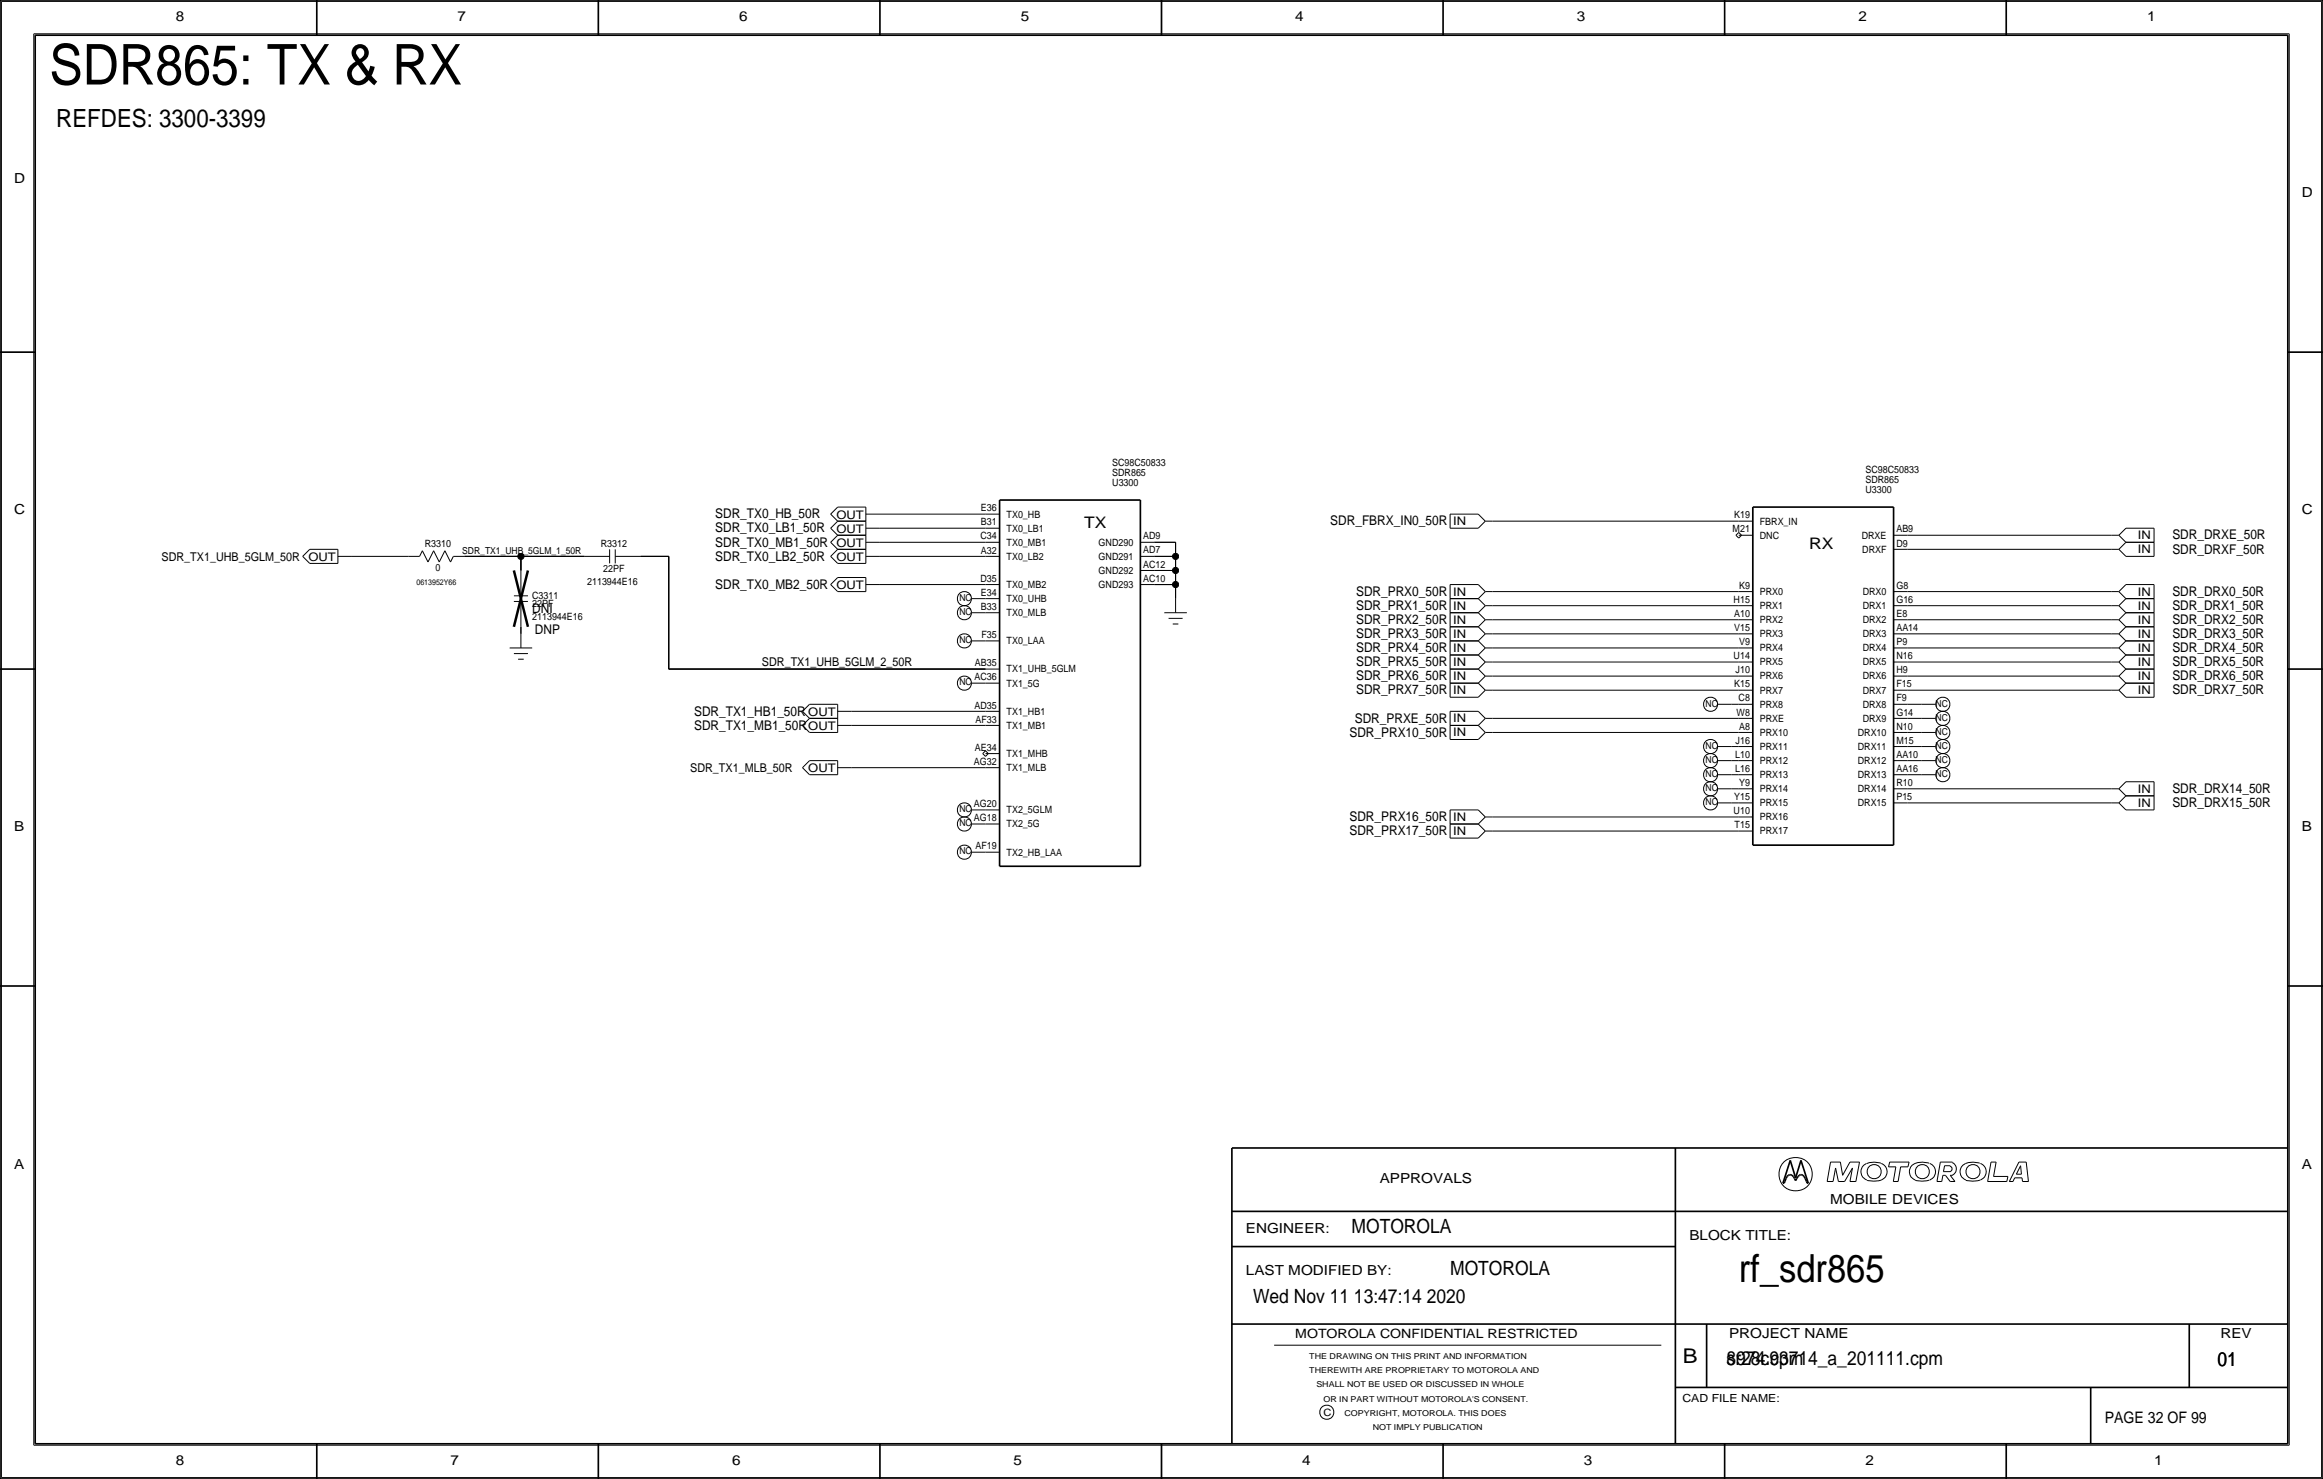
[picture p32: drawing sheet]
<svg xmlns="http://www.w3.org/2000/svg" width="419mm" height="267mm" viewBox="0 0 419 267" stroke-linecap="round" stroke-linejoin="round" font-family="sans-serif">
<defs><g id="words">
<text font-size="10.1" x="8.9" y="15.2">SDR865: TX &amp; RX</text>
<text font-size="7" x="313.7" y="231.1">rf_sdr865</text>
<text font-size="4.5" x="10.2" y="22.9">REFDES: 3300-3399</text>
<text font-size="3.7" x="303.6" y="245.7">B</text>
<g font-size="3.5">
<text x="243.8" y="222.2">MOTOROLA</text>
<text x="261.6" y="229.9">MOTOROLA</text>
<text x="226.1" y="234.9">Wed Nov 11 13:47:14 2020</text>
<text x="311.5" y="246.2">8974.cpm</text>
<text x="311.5" y="246.2">sr28c93714_a_201111.cpm</text>
<text x="400" y="246.4">01</text>
</g>
<g font-size="2.9">
<text x="195.6" y="95.2">TX</text>
<text x="326.4" y="99.1">RX</text>
<text x="379.7" y="256.5">PAGE 32 OF 99</text>
</g>
<g font-size="2.5">
<text x="31.7" y="3.8">8</text>
<text x="82.6" y="3.8">7</text>
<text x="133.3" y="3.8">6</text>
<text x="184.1" y="3.8">5</text>
<text x="233.7" y="3.8">4</text>
<text x="284.5" y="3.8">3</text>
<text x="335.3" y="3.8">2</text>
<text x="387.3" y="3.8">1</text>
<text x="2.5" y="33">D</text>
<text x="415.3" y="35.6">D</text>
<text x="2.5" y="92.7">C</text>
<text x="415.3" y="92.7">C</text>
<text x="2.5" y="149.9">B</text>
<text x="415.3" y="149.9">B</text>
<text x="2.5" y="210.8">A</text>
<text x="248.9" y="213.4">APPROVALS</text>
<text x="415.3" y="210.8">A</text>
<text x="330.2" y="217.2">MOBILE DEVICES</text>
<text x="224.8" y="222.2">ENGINEER:</text>
<text x="304.8" y="223.5">BLOCK TITLE:</text>
<text x="224.8" y="229.9">LAST MODIFIED BY:</text>
<text x="312" y="241.2">PROJECT NAME</text>
<text x="400.6" y="241.3">REV</text>
<text x="31.7" y="264.2">8</text>
<text x="81.3" y="264.2">7</text>
<text x="132.1" y="264.2">6</text>
<text x="182.9" y="264.2">5</text>
<text x="234.9" y="264.2">4</text>
<text x="285.8" y="264.2">3</text>
<text x="336.5" y="264.2">2</text>
<text x="388.6" y="264.2">1</text>
</g>
<g font-size="2.4">
<text x="129" y="93.5">SDR_TX0_HB_50R</text>
<text x="240" y="94.7">SDR_FBRX_IN0_50R</text>
<text x="129" y="101.1">SDR_TX0_LB2_50R</text>
<text x="129" y="98.6">SDR_TX0_MB1_50R</text>
<text x="129" y="96">SDR_TX0_LB1_50R</text>
<text x="391.9" y="97.3">SDR_DRXE_50R</text>
<text x="391.9" y="99.8">SDR_DRXF_50R</text>
<text x="129" y="106.2">SDR_TX0_MB2_50R</text>
<text x="244.7" y="107.4">SDR_PRX0_50R</text>
<text x="391.9" y="107.4">SDR_DRX0_50R</text>
<text x="96" y="110.5">DNI</text>
<text x="244.7" y="110">SDR_PRX1_50R</text>
<text x="244.7" y="112.5">SDR_PRX2_50R</text>
<text x="391.9" y="112.5">SDR_DRX2_50R</text>
<text x="391.9" y="110">SDR_DRX1_50R</text>
<text x="96.5" y="114.3">DNP</text>
<text x="244.7" y="117.6">SDR_PRX4_50R</text>
<text x="244.7" y="115.1">SDR_PRX3_50R</text>
<text x="391.9" y="117.6">SDR_DRX4_50R</text>
<text x="391.9" y="115.1">SDR_DRX3_50R</text>
<text x="244.7" y="120.1">SDR_PRX5_50R</text>
<text x="244.7" y="122.7">SDR_PRX6_50R</text>
<text x="244.7" y="125.2">SDR_PRX7_50R</text>
<text x="391.9" y="122.7">SDR_DRX6_50R</text>
<text x="391.9" y="125.2">SDR_DRX7_50R</text>
<text x="391.9" y="120.1">SDR_DRX5_50R</text>
<text x="125.2" y="129">SDR_TX1_HB1_50R</text>
<text x="125.2" y="131.6">SDR_TX1_MB1_50R</text>
<text x="244.4" y="130.3">SDR_PRXE_50R</text>
<text x="243.5" y="132.8">SDR_PRX10_50R</text>
<text x="391.9" y="143">SDR_DRX14_50R</text>
<text x="243.5" y="148.1">SDR_PRX16_50R</text>
<text x="391.9" y="145.5">SDR_DRX15_50R</text>
<text x="243.5" y="150.6">SDR_PRX17_50R</text>
</g>
<text font-size="2.3" x="233.7" y="241.3">MOTOROLA CONFIDENTIAL RESTRICTED</text>
<g font-size="2.2">
<text x="29.1" y="101.1">SDR_TX1_UHB_5GLM_50R</text>
<text x="137.5" y="120.1">SDR_TX1_UHB_5GLM_2_50R</text>
<text x="124.5" y="139.2">SDR_TX1_MLB_50R</text>
</g>
<g font-size="2.1">
<text x="150.9" y="93.5">OUT</text>
<text x="262.2" y="94.7">IN</text>
<text x="55.6" y="101.1">OUT</text>
<text x="150.9" y="96.1">OUT</text>
<text x="150.9" y="98.6">OUT</text>
<text x="150.9" y="101.1">OUT</text>
<text x="385.7" y="97.2">IN</text>
<text x="385.7" y="99.8">IN</text>
<text x="150.9" y="106.2">OUT</text>
<text x="262.2" y="107.4">IN</text>
<text x="385.7" y="107.4">IN</text>
<text x="262.2" y="109.9">IN</text>
<text x="262.2" y="112.5">IN</text>
<text x="385.7" y="109.9">IN</text>
<text x="385.7" y="112.5">IN</text>
<text x="262.2" y="115">IN</text>
<text x="262.2" y="117.6">IN</text>
<text x="385.7" y="115">IN</text>
<text x="385.7" y="117.6">IN</text>
<text x="262.2" y="120.1">IN</text>
<text x="262.2" y="122.6">IN</text>
<text x="262.2" y="125.2">IN</text>
<text x="385.7" y="120.1">IN</text>
<text x="385.7" y="122.6">IN</text>
<text x="385.7" y="125.2">IN</text>
<text x="145.8" y="131.6">OUT</text>
<text x="145.8" y="129.1">OUT</text>
<text x="262.2" y="130.3">IN</text>
<text x="262.2" y="132.8">IN</text>
<text x="145.8" y="139.2">OUT</text>
<text x="385.7" y="143">IN</text>
<text x="262.2" y="148">IN</text>
<text x="385.7" y="145.5">IN</text>
<text x="262.2" y="150.6">IN</text>
</g>
<text font-size="2" x="303.5" y="252.7">CAD FILE NAME:</text>
<g font-size="1.8">
<text x="200.7" y="84">SC98C50833</text>
<text x="200.7" y="85.8">SDR865</text>
<text x="200.7" y="87.6">U3300</text>
<text x="336.5" y="85.2">SC98C50833</text>
<text x="336.6" y="88.9">U3300</text>
<text x="336.6" y="87.1">SDR865</text>
<text x="177" y="94.7">B31</text>
<text x="177" y="92.2">E36</text>
<text x="181.6" y="93.3">TX0_HB</text>
<text x="181.6" y="95.9">TX0_LB1</text>
<text x="312.9" y="93.5">K19</text>
<text x="317.5" y="94.6">FBRX_IN</text>
<text x="76.6" y="98.7">R3310</text>
<text x="108.4" y="98.7">R3312</text>
<text x="176.9" y="97.3">C34</text>
<text x="177" y="99.8">A32</text>
<text x="181.6" y="98.4">TX0_MB1</text>
<text x="181.6" y="100.9">TX0_LB2</text>
<text x="198.2" y="100.9">GND291</text>
<text x="198.2" y="98.4">GND290</text>
<text x="206.2" y="99.8">AD7</text>
<text x="206.2" y="97.3">AD9</text>
<text x="312.6" y="96">M21</text>
<text x="317.5" y="97.1">DNC</text>
<text x="335.9" y="97.1">DRXE</text>
<text x="336" y="99.7">DRXF</text>
<text x="342.1" y="98.5">D9</text>
<text x="342.1" y="96">AB9</text>
<text x="78.5" y="103">0</text>
<text x="96" y="107.9">C3311</text>
<text x="105.9" y="105.4">2113944E16</text>
<text x="108.8" y="103.1">22PF</text>
<text x="176.9" y="104.9">D35</text>
<text x="177" y="107.4">E34</text>
<text x="181.6" y="106">TX0_MB2</text>
<text x="198.2" y="106">GND293</text>
<text x="198.2" y="103.5">GND292</text>
<text x="206.2" y="104.9">AC10</text>
<text x="206.2" y="102.3">AC12</text>
<text x="313.8" y="106.2">K9</text>
<text x="317.5" y="107.3">PRX0</text>
<text x="336.1" y="107.3">DRX0</text>
<text x="342.1" y="106.2">G8</text>
<text x="96" y="111.8">2113944E16</text>
<text x="96" y="109.5">22PF</text>
<text x="177" y="110">B33</text>
<text x="181.6" y="108.6">TX0_UHB</text>
<text x="181.6" y="111.1">TX0_MLB</text>
<text x="312.8" y="108.7">H15</text>
<text x="312.9" y="113.8">V15</text>
<text x="312.9" y="111.3">A10</text>
<text x="317.5" y="112.4">PRX2</text>
<text x="317.5" y="109.8">PRX1</text>
<text x="336.1" y="112.4">DRX2</text>
<text x="336.1" y="109.8">DRX1</text>
<text x="342.1" y="113.8">AA14</text>
<text x="342.1" y="111.2">E8</text>
<text x="342.1" y="108.7">G16</text>
<text x="177.1" y="115.1">F35</text>
<text x="181.6" y="116.2">TX0_LAA</text>
<text x="312.8" y="118.9">U14</text>
<text x="313.8" y="116.3">V9</text>
<text x="317.5" y="114.9">PRX3</text>
<text x="317.5" y="117.4">PRX4</text>
<text x="317.5" y="120">PRX5</text>
<text x="336.1" y="117.4">DRX4</text>
<text x="336.1" y="120">DRX5</text>
<text x="336.1" y="114.9">DRX3</text>
<text x="342.1" y="118.9">N16</text>
<text x="342.1" y="116.3">P9</text>
<text x="175.8" y="122.7">AC36</text>
<text x="175.9" y="120.1">AB35</text>
<text x="181.6" y="123.8">TX1_5G</text>
<text x="181.6" y="121.3">TX1_UHB_5GLM</text>
<text x="312.9" y="124">K15</text>
<text x="313.1" y="121.4">J10</text>
<text x="317.5" y="122.5">PRX6</text>
<text x="317.5" y="125.1">PRX7</text>
<text x="336.1" y="125.1">DRX7</text>
<text x="336.1" y="122.5">DRX6</text>
<text x="342.1" y="123.9">F15</text>
<text x="342.1" y="121.4">H9</text>
<text x="175.8" y="127.8">AD35</text>
<text x="176" y="130.3">AF33</text>
<text x="181.6" y="131.4">TX1_MB1</text>
<text x="181.6" y="128.9">TX1_HB1</text>
<text x="313.3" y="129">W8</text>
<text x="313.7" y="126.5">C8</text>
<text x="313.8" y="131.6">A8</text>
<text x="317.5" y="130.1">PRXE</text>
<text x="317.5" y="127.6">PRX8</text>
<text x="336.1" y="130.1">DRX9</text>
<text x="336.1" y="127.6">DRX8</text>
<text x="342.1" y="131.6">N10</text>
<text x="342.1" y="129">G14</text>
<text x="342.1" y="126.5">F9</text>
<text x="175.7" y="137.9">AG32</text>
<text x="175.9" y="135.4">AE34</text>
<text x="181.6" y="136.5">TX1_MHB</text>
<text x="313" y="136.7">L10</text>
<text x="313.1" y="134.1">J16</text>
<text x="317.5" y="135.2">PRX11</text>
<text x="317.5" y="137.8">PRX12</text>
<text x="317.5" y="132.7">PRX10</text>
<text x="335.2" y="137.8">DRX12</text>
<text x="335.2" y="135.2">DRX11</text>
<text x="335.2" y="132.7">DRX10</text>
<text x="342.1" y="136.7">AA10</text>
<text x="342.1" y="134.1">M15</text>
<text x="181.6" y="139">TX1_MLB</text>
<text x="313" y="139.2">L16</text>
<text x="313.8" y="141.7">Y9</text>
<text x="317.5" y="142.8">PRX14</text>
<text x="317.5" y="140.3">PRX13</text>
<text x="335.2" y="140.3">DRX13</text>
<text x="335.2" y="142.8">DRX14</text>
<text x="342.1" y="139.2">AA16</text>
<text x="342.1" y="141.7">R10</text>
<text x="175.7" y="145.5">AG20</text>
<text x="175.7" y="148.1">AG18</text>
<text x="181.6" y="146.7">TX2_5GLM</text>
<text x="181.6" y="149.2">TX2_5G</text>
<text x="312.8" y="146.8">U10</text>
<text x="312.9" y="144.3">Y15</text>
<text x="312.9" y="149.4">T15</text>
<text x="317.5" y="145.4">PRX15</text>
<text x="317.5" y="147.9">PRX16</text>
<text x="335.2" y="145.4">DRX15</text>
<text x="342.1" y="144.3">P15</text>
<text x="176" y="153.2">AF19</text>
<text x="181.6" y="154.3">TX2_HB_LAA</text>
<text x="317.5" y="150.5">PRX17</text>
<text x="238.8" y="255.3">C</text>
</g>
<g font-size="1.7">
<text x="83.4" y="99.8">SDR_TX1_UHB_5GLM_1_50R</text>
<text x="173.1" y="108.4">NC</text>
<text x="173.1" y="110.9">NC</text>
<text x="173.1" y="116">NC</text>
<text x="173.1" y="123.6">NC</text>
<text x="307.7" y="127.4">NC</text>
<text x="349.2" y="129.9">NC</text>
<text x="349.2" y="127.4">NC</text>
<text x="307.7" y="137.6">NC</text>
<text x="307.7" y="135">NC</text>
<text x="349.2" y="137.6">NC</text>
<text x="349.2" y="135">NC</text>
<text x="349.2" y="132.5">NC</text>
<text x="307.7" y="142.6">NC</text>
<text x="307.7" y="140.1">NC</text>
<text x="349.2" y="140.1">NC</text>
<text x="173.1" y="149">NC</text>
<text x="173.1" y="146.5">NC</text>
<text x="307.7" y="145.2">NC</text>
<text x="173.1" y="154.1">NC</text>
</g>
<g font-size="1.5">
<text x="236.2" y="245.1">THE DRAWING ON THIS PRINT AND INFORMATION</text>
<text x="236.2" y="247.6">THEREWITH ARE PROPRIETARY TO MOTOROLA AND</text>
<text x="237.5" y="250.2">SHALL NOT BE USED OR DISCUSSED IN WHOLE</text>
<text x="238.8" y="252.7">OR IN PART WITHOUT MOTOROLA'S CONSENT.</text>
<text x="242.6" y="255.3">COPYRIGHT, MOTOROLA. THIS DOES</text>
<text x="247.6" y="257.8">NOT IMPLY PUBLICATION</text>
</g>
<text font-size="1.4" x="75.1" y="105.4">0613952Y66</text>
</g></defs>
<!-- layer: Nets -->
<g fill="none" stroke="#000" stroke-width=".18">
<path d="M158.7 97.8h19.1zM158.8 92.7h19zM158.8 95.2h19zM208.3 97.8h3.8zM212.1 97.8v2.5zM269.2 94h44.5zM344.2 96.5h36.8zM344.2 99.1h36.8zM63.5 100.3h10.2zM83.8 100.3h10.2zM94 113v1.3zM94 100.3v2.6z"/>
<path d="M94 100.3h11.4zM115.6 100.3h5zM120.6 100.3v20.4zM158.7 105.4h19.1zM158.8 100.3h19zM208.3 102.9h3.8zM208.3 100.3h3.8zM208.3 105.4h3.8zM212.1 105.4v2.5zM212.1 102.9v2.5zM212.1 100.3v2.6zM269.2 109.2h44.5z"/>
<path d="M269.2 111.8h44.5zM269.2 114.3h44.5zM269.2 116.8h44.5zM269.2 119.4h44.5zM269.2 106.7h44.5zM344.2 106.7h36.8zM344.2 109.2h36.8zM344.2 111.8h36.8zM344.2 114.3h36.8zM344.2 119.4h36.8zM344.2 116.8h36.8zM120.6 120.7h57.2z"/>
<path d="M153.7 138.4h24.1zM153.7 130.8h24.1zM153.7 128.3h24.1zM269.2 121.9h44.5zM269.2 124.5h44.5zM269.2 129.5h44.5zM269.2 132.1h44.5zM312.4 137.2h1.3zM312.4 134.6h1.3zM312.4 139.7h1.3zM312.4 127h1.3zM344.2 121.9h36.8z"/>
<path d="M344.2 124.5h36.8zM344.2 132.1h2.5zM344.2 134.6h2.5zM344.2 137.2h2.5zM344.2 139.7h2.5zM344.2 127h2.5zM344.2 129.5h2.5zM269.2 147.3h44.5zM269.2 149.9h44.5zM312.4 142.2h1.3zM312.4 144.8h1.3zM344.2 142.2h36.8z"/>
<path d="M344.2 144.8h36.8z"/>
</g>
<g fill="#000" stroke="#000" stroke-width=".18">
<circle cx="94" cy="100.3" r=".56"/>
<circle cx="212.1" cy="105.4" r=".56"/>
<circle cx="212.1" cy="102.9" r=".56"/>
<circle cx="212.1" cy="100.3" r=".56"/>
</g>
<!-- layer: Components -->
<g fill="none" stroke="#000" stroke-width=".18">
<path d="M55.9 99.1l-1.3 1.2zM55.9 99.1h5.1zM61 99.1v2.5zM76.2 99.3l-.5 1zM76.2 99.3l1 2zM78.2 99.3l-1 2zM78.2 99.3l1 2zM80.3 99.3l-1.1 2zM80.3 99.3l1 2zM110 99.1v2.5zM111 99.1v2.5zM149.9 92.7l1.2 1.3z"/>
<path d="M149.9 95.2l1.2 1.3zM149.9 97.8l1.2 1.3zM151.1 91.4l-1.2 1.3zM151.1 94l-1.2 1.2zM151.1 96.5l-1.2 1.3zM151.1 99.1l-1.2 1.2zM151.1 91.4h5.1zM151.1 94h5.1zM151.1 96.5h5.1zM151.1 99.1h5.1zM156.2 92.7h2.5zM156.2 91.4v2.6z"/>
<path d="M156.2 95.2h2.5zM156.2 94v2.5zM156.2 97.8h2.5zM156.2 96.5v2.6zM156.2 99.1v2.5zM177.8 97.8h2.5zM177.8 95.2h2.5zM177.8 92.7h2.5zM205.7 97.8h2.6zM261.6 92.7h5.1zM261.6 92.7v2.5zM261.6 95.2h5.1z"/>
<path d="M266.7 92.7l1.3 1.3zM266.7 95.2l1.3-1.2zM268 94h1.2zM313.2 96.5l.5-.5zM313.2 96.5l.5 .5zM313.7 96.5h2.5zM313.7 94h2.5zM313.7 96l.5 .5zM314.2 96.5l-.5 .5zM341.6 99.1h2.6zM341.6 96.5h2.6zM381 96.5h1.3z"/>
<path d="M381 99.1h1.3zM382.3 96.5l1.2 1.3zM382.3 99.1l1.2 1.2zM382.3 99.1l1.2-1.3zM383.5 95.2l-1.2 1.3zM383.5 95.2h5.1zM383.5 97.8h5.1zM388.6 95.3v2.5zM388.6 97.8v2.5zM54.6 100.3l1.3 1.3zM55.9 101.6h5.1zM61 100.3h2.5z"/>
<path d="M73.7 100.3h2zM81.8 100.3l-.5 1zM81.8 100.3h2zM91.9 116.8h4.1zM92.7 108.5h2.5zM92.7 107.4h2.5zM92.7 117.9h2.5zM93.5 118.9h1zM94 108.5v4.5zM94 102.9v4.5zM94 114.3v2.5zM105.4 100.3h4.6z"/>
<path d="M111 100.3h4.6zM149.9 105.4l1.2 1.3zM149.9 100.3l1.2 1.3zM151.1 104.1l-1.2 1.3zM151.1 104.1h5.1zM151.1 106.7h5.1zM151.1 101.6h5.1zM156.2 105.4h2.5zM156.2 104.1v2.6zM156.2 100.3h2.5zM175.3 108h2.5zM175.3 110.5h2.5z"/>
<path d="M175.3 115.6h2.5zM177.8 115.6h2.5zM177.8 110.5h2.5zM177.8 108h2.5zM177.8 105.4h2.5zM177.8 100.3h2.5zM205.7 105.4h2.6zM205.7 102.9h2.6zM205.7 100.3h2.6zM210.1 110.5h4zM210.8 111.5h2.6zM211.6 112.5h1z"/>
<path d="M212.1 108v2.5zM261.6 108h5.1zM261.6 108v2.5zM261.6 110.5h5.1zM261.6 110.5v2.5zM261.6 113h5.1zM261.6 113v2.6zM261.6 115.6h5.1zM261.6 115.6v2.5zM261.6 118.1h5.1zM261.6 118.1v2.6zM261.6 105.4h5.1z"/>
<path d="M261.6 105.4v2.6zM266.7 108l1.3 1.2zM266.7 110.5l1.3 1.3zM266.7 113l1.3 1.3zM266.7 115.6l1.3 1.2zM266.7 118.1l1.3 1.3zM266.7 105.4l1.3 1.3zM266.7 118.1l1.3-1.3zM268 109.2l-1.3 1.3zM268 111.8l-1.3 1.2zM268 114.3l-1.3 1.3zM268 106.7l-1.3 1.2z"/>
<path d="M268 109.2h1.2zM268 111.8h1.2zM268 114.3h1.2zM268 116.8h1.2zM268 119.4h1.2zM268 106.7h1.2zM313.7 119.4h2.5zM313.7 116.8h2.5zM313.7 114.3h2.5zM313.7 111.8h2.5zM313.7 109.2h2.5zM313.7 106.7h2.5z"/>
<path d="M341.6 119.4h2.6zM341.6 116.8h2.6zM341.6 114.3h2.6zM341.6 111.8h2.6zM341.6 109.2h2.6zM341.6 106.7h2.6zM381 106.7h1.3zM381 109.2h1.3zM381 111.8h1.3zM381 114.3h1.3zM381 116.8h1.3zM381 119.4h1.3z"/>
<path d="M382.3 106.7l1.2 1.2zM382.3 109.2l1.2 1.3zM382.3 111.8l1.2 1.2zM382.3 114.3l1.2 1.3zM382.3 116.8l1.2 1.3zM382.3 119.4l1.2 1.2zM382.3 106.7l1.2-1.3zM382.3 109.2l1.2-1.2zM383.5 110.5l-1.2 1.3zM383.5 113l-1.2 1.3zM383.5 115.6l-1.2 1.2zM383.5 118.1l-1.2 1.3z"/>
<path d="M383.5 100.3h5.1zM383.5 105.4h5.1zM383.5 108h5.1zM383.5 110.5h5.1zM383.5 113h5.1zM383.5 115.6h5.1zM383.5 118.1h5.1zM388.6 105.4v2.6zM388.6 108v2.5zM388.6 110.5v2.5zM388.6 113v2.6zM388.6 115.6v2.5z"/>
<path d="M388.6 118.1v2.6zM144.8 138.4l1.2 1.3zM144.8 130.8l1.2 1.3zM144.8 128.3l1.2 1.2zM146 137.2l-1.2 1.2zM146 129.5l-1.2 1.3zM146 127l-1.2 1.3zM146.1 137.2h5zM146.1 139.7h5zM146.1 129.5h5zM146.1 132.1h5zM146.1 127h5z"/>
<path d="M151.1 138.4h2.6zM151.1 137.2v2.5zM151.1 130.8h2.6zM151.1 129.5v2.6zM151.1 128.3h2.6zM151.1 127v2.5zM175.3 123.2h2.5zM177.3 135.9l.5-.5zM177.3 135.9l.5 .5zM177.8 138.4h2.5zM177.8 135.9h2.5zM177.8 130.8h2.5z"/>
<path d="M177.8 128.3h2.5zM177.8 123.2h2.5zM177.8 120.7h2.5zM177.8 135.4l.5 .5zM178.3 135.9l-.5 .5zM261.6 120.7h5.1zM261.6 120.7v2.5zM261.6 123.2h5.1zM261.6 123.2v2.5zM261.6 125.7h5.1zM261.6 128.3h5.1zM261.6 128.3v2.5z"/>
<path d="M261.6 130.8h5.1zM261.6 130.8v2.5zM261.6 133.3h5.1zM266.7 120.7l1.3 1.2zM266.7 123.2l1.3 1.3zM266.7 128.3l1.3 1.2zM266.7 130.8l1.3 1.3zM266.7 120.6l1.3-1.2zM266.7 125.7l1.3-1.2zM266.7 133.3l1.3-1.2zM268 121.9l-1.3 1.3zM268 129.5l-1.3 1.3z"/>
<path d="M268 121.9h1.2zM268 124.5h1.2zM268 129.5h1.2zM268 132.1h1.2zM309.9 137.2h2.5zM309.9 139.7h2.5zM309.9 127h2.5zM309.9 134.6h2.5zM313.7 139.7h2.5zM313.7 137.2h2.5zM313.7 134.6h2.5zM313.7 132.1h2.5z"/>
<path d="M313.7 129.5h2.5zM313.7 127h2.5zM313.7 124.5h2.5zM313.7 121.9h2.5zM341.6 139.7h2.6zM341.6 137.2h2.6zM341.6 134.6h2.6zM341.6 132.1h2.6zM341.6 129.5h2.6zM341.6 127h2.6zM341.6 124.5h2.6zM341.6 121.9h2.6z"/>
<path d="M346.7 139.7h2.5zM346.7 137.2h2.5zM346.7 134.6h2.5zM346.7 132.1h2.5zM346.7 129.5h2.5zM346.7 127h2.5zM381 121.9h1.3zM381 124.5h1.3zM382.3 121.9l1.2 1.3zM382.3 124.5l1.2 1.2zM383.5 120.7l-1.2 1.2zM383.5 123.2l-1.2 1.3z"/>
<path d="M383.5 120.7h5.1zM383.5 123.2h5.1zM383.5 125.7h5.1zM388.6 120.7v2.5zM388.6 123.2v2.5zM175.3 153.7h2.5zM175.3 148.6h2.5zM175.3 146.1h2.5zM177.8 153.7h2.5zM177.8 148.6h2.5zM177.8 146.1h2.5zM261.6 146.1h5.1z"/>
<path d="M261.6 146.1v2.5zM261.6 148.6h5.1zM261.6 148.6v2.5zM261.6 151.1h5.1zM266.7 146.1l1.3 1.2zM266.7 148.6l1.3 1.3zM266.7 148.6l1.3-1.3zM268 149.9l-1.3 1.2zM268 147.3h1.2zM268 149.9h1.2zM309.9 144.8h2.5zM309.9 142.2h2.5z"/>
<path d="M313.7 149.9h2.5zM313.7 147.3h2.5zM313.7 144.8h2.5zM313.7 142.2h2.5zM341.6 144.8h2.6zM341.6 142.2h2.6zM381 142.2h1.3zM381 144.8h1.3zM382.3 142.2l1.2 1.3zM382.3 144.8l1.2 1.2zM383.5 141l-1.2 1.2zM383.5 143.5l-1.2 1.3z"/>
<path d="M383.5 141h5.1zM383.5 143.5h5.1zM383.5 146.1h5.1zM388.6 141v2.5zM388.6 143.5v2.6z"/>
<circle cx="174" cy="110.5" r="1.28"/>
<circle cx="174" cy="115.6" r="1.28"/>
<circle cx="174" cy="108" r="1.28"/>
<circle cx="174" cy="123.2" r="1.28"/>
<circle cx="308.6" cy="139.7" r="1.28"/>
<circle cx="308.6" cy="137.2" r="1.28"/>
<circle cx="308.6" cy="134.6" r="1.28"/>
<circle cx="308.6" cy="127" r="1.28"/>
<circle cx="350.5" cy="139.7" r="1.28"/>
<circle cx="350.5" cy="127" r="1.28"/>
<circle cx="350.5" cy="134.6" r="1.28"/>
<circle cx="350.5" cy="132.1" r="1.28"/>
<circle cx="350.5" cy="137.2" r="1.28"/>
<circle cx="350.5" cy="129.5" r="1.28"/>
<circle cx="174" cy="153.7" r="1.28"/>
<circle cx="174" cy="148.6" r="1.28"/>
<circle cx="174" cy="146.1" r="1.28"/>
<circle cx="308.6" cy="142.2" r="1.28"/>
<circle cx="308.6" cy="144.8" r="1.28"/>
</g>
<path d="M180.3 90.2h25.4zM180.3 90.2v66zM205.7 90.2v66zM316.2 91.4h25.4zM316.2 91.4v61zM341.6 91.4v61zM180.3 156.2h25.4zM316.2 152.4h25.4z" fill="none" stroke="#000" stroke-width=".3"/>
<path d="M92.7 102.9l2.5 10.1zM95.2 102.9l-2.5 10.1z" fill="none" stroke="#000" stroke-width=".45"/>
<!-- layer: Page Border and Title Block -->
<g fill="none" stroke="#000" stroke-width=".3">
<path d="M0 0h419.1zM0 0v266.7zM6.3 6.4h406.4zM6.3 6.4v254zM57.1 0v6.3zM107.9 0v6.3zM158.7 0v6.3zM209.5 0v6.4zM260.3 0v6.3zM311.1 0v6.3zM361.9 0v6.3zM412.7 6.4v254z"/>
<path d="M419.1 0v266.7zM0 63.5h6.3zM412.7 63.5h6.4zM0 120.7h6.3zM412.7 120.7h6.4zM0 177.8h6.3zM412.7 177.8h6.4zM222.2 207v53.3zM222.2 207h190.5zM222.2 218.4h190.5zM302.3 207v53.3zM321.7 213.4h.2z"/>
<path d="M322 213.1l-.1 .3zM322.2 212.5l-.2 .6zM322.4 212.1l-.2 .4zM322.6 211.9l.3-.1zM322.6 211.9l-.2 .2zM322.9 211.8h.2zM323 209.2l-1.3 4.2zM323 209.2l1 3.2zM323.1 211.8l.2 .1zM323.3 211.9l.2 .2zM323.5 212.1l.2 .4zM323.7 212.5l.3 .4z"/>
<path d="M324.2 212.5l-.2 .4zM324.4 212.1l-.2 .4zM324.6 211.9l.2-.1zM324.6 211.9l-.2 .2zM324.8 211.8h.3zM324.9 209.2l1.3 4.2zM324.9 209.2l-.9 3.2zM325.1 211.8l.2 .1zM325.3 211.9l.2 .2zM325.5 212.1l.2 .4zM325.7 212.5l.2 .6zM325.9 213.1l.1 .3z"/>
<path d="M326 213.4h.2zM222.2 238.8h190.5zM222.2 224.8h80.1zM307.9 238.8v11.4zM395 238.8v11.4zM302.3 250.2h110.4zM377.2 250.2v10.1zM0 266.7h419.1zM6.3 260.3h406.4zM57.1 260.3v6.4zM107.9 260.3v6.4zM158.7 260.3v6.4z"/>
<path d="M209.5 260.3v6.4zM260.3 260.3v6.4zM311.1 260.3v6.4zM361.9 260.3v6.4z"/>
</g>
<g fill="none" stroke="#000" stroke-width=".18">
<path d="M.3 .3h418.5zM.3 .3v266.1zM6.1 6.1v254.5zM6.1 6.1h406.9zM413 6.1v254.5zM418.8 .3v266.1zM329.6 213.1h1.1zM330.3 209.6h1.7zM330.3 209.5l-.7 3.6zM331.2 210.6l-.5 2.5zM331.2 210.6l.5 2.5zM331.7 213.1h1.1z"/>
<path d="M332 209.5l.4 2.4zM333.8 209.6l-1.4 2.3zM333.8 213.1h1zM333.8 209.6h1.7zM334.2 210.6l-.4 2.5zM334.2 210.6l-1.4 2.5zM335.5 209.6l-.7 3.5zM336.8 209.8a1.6 1.6 0 0 0-1.1 1.5 1.6 1.6 0 0 0 1.1 1.5M339.3 209.8l-.1-.1a4 4 0 0 0-2.4 .1M339.4 209.8a1.59 1.59 0 0 1 1.1 1.5 1.59 1.59 0 0 1-1.1 1.5 5.1 5.1 0 0 1-2.5 .1M340.7 210.4h1.3zM340.9 209.6h3.5z"/>
<path d="M340.9 209.5l-.2 .9zM341.6 213.1h.8zM342 210.4l-.4 2.7zM342.9 210.4l-.5 2.7zM342.9 210.4h1.3zM344.4 209.5l-.2 .9zM348 209.8a3.1 3.1 0 0 0-3.3 .6 1.62 1.62 0 0 0 .8 2.4M348.1 212.8a5.1 5.1 0 0 1-2.6 .1M348.1 209.8a1.59 1.59 0 0 1 1.1 1.5 1.59 1.59 0 0 1-1.1 1.5M349.5 213.1h.8zM350.1 209.6h2.1zM350.1 209.5l-.6 3.6z"/>
<path d="M350.5 211.9l-.2 1.2zM350.5 211.9h.5zM350.6 211.3h1.2zM350.8 210.2l-.2 1.1zM350.8 210.2h1zM351 211.9l.8 1.2zM351.8 210.3a.5 .5 0 0 1 .4 .5 .5 .5 0 0 1-.4 .5M351.8 213.1h.9zM351.8 211.9l.9 1.2zM351.8 211.9h.4zM352.2 209.7a1.24 1.24 0 0 1 .8 1.1 1.24 1.24 0 0 1-.8 1.1M357.2 209.8a3.1 3.1 0 0 0-3.3 .6 1.62 1.62 0 0 0 .8 2.4"/>
<path d="M357.2 212.8a5.1 5.1 0 0 1-2.5 .1M357.3 209.8a1.59 1.59 0 0 1 1 1.5 1.59 1.59 0 0 1-1 1.5M358.6 213.1h3.5zM359.2 209.6l-.6 3.5zM359.2 209.6h.9zM359.7 212.1h2.6zM360.1 209.6l-.4 2.5zM362.3 212.1l-.2 1zM362.5 213.1h.7zM363.5 212.4l-.3 .7zM363.5 212.4h1.3zM363.8 211.7h.9z"/>
<path d="M364.2 209.6l-1.7 3.5zM364.2 209.6h1.4zM364.5 210.2l-.7 1.5zM364.5 210.2l.2 1.5zM364.8 212.4l.1 .7zM364.9 213.1h1.1zM365.6 209.6l.4 3.5zM229.9 242.6h69.8zM.3 266.4h418.5zM6.1 260.6h406.9z"/>
<circle cx="324" cy="211.8" r="3"/>
<circle cx="338.1" cy="211.3" r="1.28"/>
<circle cx="346.8" cy="211.3" r="1.28"/>
<circle cx="356" cy="211.3" r="1.28"/>
<circle cx="239.4" cy="254.7" r="1.28"/>
</g>
<use href="#words"/>
</svg>
